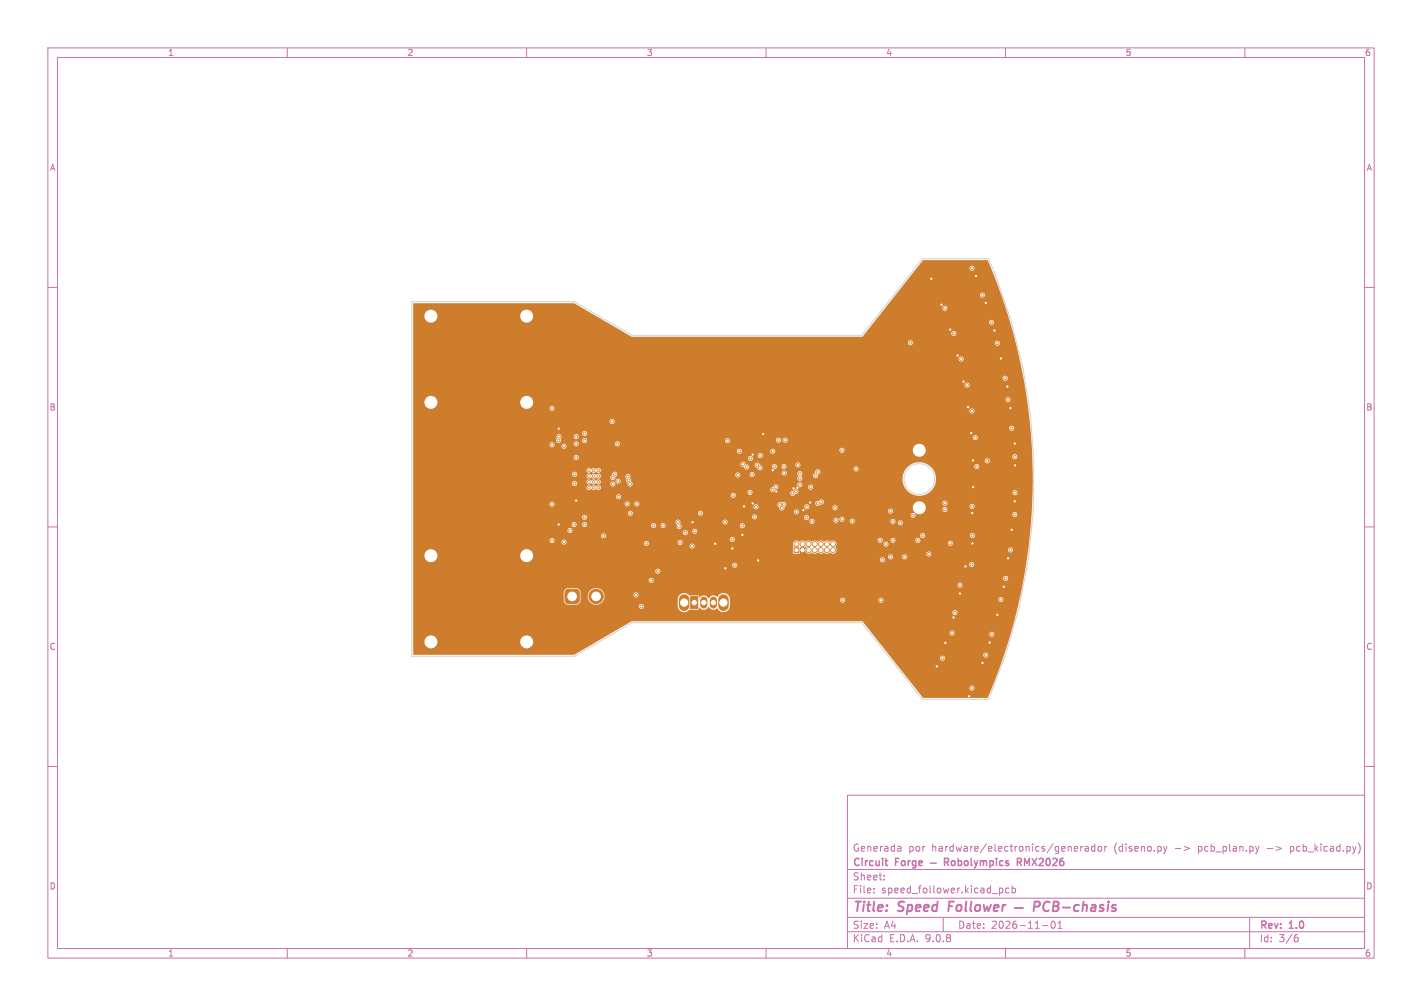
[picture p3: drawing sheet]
<svg xmlns="http://www.w3.org/2000/svg" width="297mm" height="210mm" viewBox="0 0 297 210" stroke-linecap="round" stroke-linejoin="round" font-family="sans-serif">
<defs><g id="words">
<g font-size="2.8" fill="#c872ab">
<text x="178" y="190.9">Title:</text>
<text x="187.7" y="190.9">Speed</text>
<text x="198.9" y="190.9">Follower</text>
</g>
<g font-size="2.1" fill="#c872ab">
<text x="178" y="178">Generada</text>
<text x="189.7" y="178">por</text>
<text x="194.7" y="178">hardware/electronics/generador</text>
<text x="232.8" y="178">(diseno.py</text>
<text x="250.6" y="178">pcb_plan.py</text>
<text x="270.1" y="178">pcb_kicad.py)</text>
<text x="178" y="184">Sheet:</text>
<text x="178" y="181.2">Circuit</text>
<text x="187.1" y="181.2">Forge</text>
<text x="214.3" y="181.2">RMX2026</text>
<text x="178" y="186.7">File:</text>
<text x="184.1" y="186.7">speed_follower.kicad_pcb</text>
<text x="178" y="196.9">KiCad</text>
<text x="178" y="194.1">Size:</text>
<text x="184.7" y="194.1">A4</text>
<text x="185.7" y="196.9">E.D.A.</text>
<text x="193.3" y="196.9">9.0.8</text>
<text x="200" y="194.1">Date:</text>
<text x="207" y="194.1">2026-11-01</text>
<text x="263" y="194.3">Rev:</text>
<text x="263" y="196.9">Id:</text>
<text x="267.1" y="196.9">3/6</text>
<text x="269.4" y="194.3">1.0</text>
</g>
<g font-size="1.8" fill="#c872ab">
<text x="35" y="11.9">1</text>
<text x="85" y="11.9">2</text>
<text x="135" y="11.9">3</text>
<text x="185" y="11.9">4</text>
<text x="235" y="11.9">5</text>
<text x="285" y="11.9">6</text>
<text x="10.3" y="35.9">A</text>
<text x="285.4" y="35.9">A</text>
<text x="10.3" y="85.9">B</text>
<text x="285.3" y="85.9">B</text>
<text x="10.3" y="135.9">C</text>
<text x="285.3" y="135.9">C</text>
<text x="10.3" y="185.9">D</text>
<text x="285.3" y="185.9">D</text>
<text x="35" y="199.9">1</text>
<text x="85" y="199.9">2</text>
<text x="135" y="199.9">3</text>
<text x="185" y="199.9">4</text>
<text x="235" y="199.9">5</text>
<text x="285" y="199.9">6</text>
</g>
</g></defs>
<g fill="none" stroke="#c872ab" stroke-width=".21">
<path d="M10 10h277v190h-277zM12 12h273v186h-273zM60 10v2M110 10v2M160 10v2M210 10v2M260 10v2M10 60h2M285 60h2M10 110h2M285 110h2M10 160h2"/>
<path d="M177 166h108v32h-108zM188 176.7l.2 .2v.8M188.2 177.6l-.5 .1M188.2 177.1h-.5M224.6 176.7l.4 .1 .1 .3-.7 .1M225 177.6l-.4 .1M225.7 176.7v1M226.2 176.7l-.5 .3M226.7 176.8h.5l.1 .9M227.3 177.1h-.5l-.2 .2 .2 .4 .5-.1M228.7 176.8l-.5-.1-.2 .3 .1 .6h.6M228.7 176.2v1.5"/>
<path d="M229.4 176.8l.2-.1 .4 .1 .1 .6-.1 .2-.4 .1-.2-.1zM230.7 176.7v1M231.2 176.7l-.5 .3M243 176.7l.4 1M243.4 177.7l-.4 .5M243.7 176.7l-.3 1M245.5 177.1h1.1M247.3 176.7l1.2 .4-1.2 .5M262.2 176.7l.4 1M262.6 177.7l-.1 .4M263 176.7l-.4 1M264.7 177.1h1.1"/>
<path d="M266.5 176.7l1.2 .4-1.2 .5M283.7 176a1.72 1.72 0 0 1 0 2.3M285 160h2M60 198v2M110 198v2M160 198v2M177 194.5h108M177 191.5h108M177 187.5h108M177 181.5h108M182.5 186.3v.1M182.5 185.5v.1"/>
<path d="M184.7 183.6v.1M184.7 182.8v.1M197 191.5v3M208.7 185.5l.5-.1 .3 .3-.2 .6h-.6M210 198v2M210.7 185.5l-.4-.1-.3 .3 .2 .6h.5M211.4 185.5l.4-.1 .3 .3-.1 .6h-.6M211.4 184.9v1.5M217.7 193.2h1.2M219.7 192.4l.2-.1a.8 .8 0 0 1 .5 .7 .8 .8 0 0 1-.5 .8 1 1 0 0 1-.2-1.4zM221 193.8h.8M221 192.7l.4-.4v1.5"/>
<path d="M260 198v2M261 191.5v6.5M270.6 195.7h.4l.2 .3-.1 .5-.5 .1M271 195.1l-.4 .1"/>
</g>
<g fill="none" stroke="#c872ab" stroke-width=".4">
<path d="M198.3 188.2l-.2 2M212 189.5h1.7M216 189.3h.8l.3-.2a.51 .51 0 0 0-.2-.9h-.8l-.2 2M219.2 188.4a.88 .88 0 0 0-1 0 .88 .88 0 0 0-.3 1 .69 .69 0 0 0 .3 .7 .69 .69 0 0 0 .8-.1M220 189.2h.7M220.1 188.2h.7l.3 .2v.4l-.4 .4 .2 .1a.58 .58 0 0 1-.3 .9h-.7zM222 189.4h1.5M225.4 189a.66 .66 0 0 0-1 .3l-.1 .5 .2 .3h.7M226.2 189.1l.3-.2 .5 .1-.1 1.2M226.3 188.2l-.2 2M228 189h.8l-.1 1.2M228.8 189.4h-.6a.4 .4 0 0 0-.4 .4 .4 .4 0 0 0 .3 .4l.6-.1"/>
<path d="M230.5 189a.49 .49 0 0 0-.8 .3l.1 .1 .6 .2 .1 .2-.3 .4-.6-.1M231.5 188.9l-.2 1.3M231.6 188.2l-.1 .2M233.1 189a.49 .49 0 0 0-.8 .3l.2 .2 .5 .1 .1 .2-.4 .4-.5-.1"/>
</g>
<g fill="none" stroke="#c872ab" stroke-width=".3">
<path d="M184.8 179.7h.6M197.3 180l.7-.1 .1-.2v-.4l-.8-.1v1.5M197.6 180l.5 .7M198.8 179.8l.2-.1 .4 .1 .1 .6-.2 .2-.3 .1-.2-.2zM200.1 179.8l.5-.1 .2 .3-.1 .6h-.6M200.1 179.2v1.5M201.5 179.8l.2-.1 .4 .1 .1 .6-.1 .2-.4 .1-.2-.2zM202.8 179.2v1.3l.3 .2M203.5 179.7l.3 1M204.2 179.7l-.4 1M204.8 179.8l.4-.1 .2 .2M204.8 179.7v1"/>
<path d="M205.4 179.9l.2-.2 .4 .1 .1 .9M205.4 179.9v.8M206.8 179.8l.4-.1 .3 .3-.2 .6h-.5M206.8 179.7v1.5M208.1 179.2v.1M208.1 179.7v1M209.5 179.8l-.4-.1-.3 .3 .1 .6h.6M210.6 179.8l-.3-.1-.2 .2v.2l.5 .2v.3h-.5M212.5 180l.7-.1 .1-.2v-.4l-.8-.1v1.5M212.8 180l.5 .7M185.3 180.7h.1M194.3 180.2h1.3"/>
<path d="M203.8 180.7l-.3 .5"/>
</g>
<path d="M142.9 125.2v1.3M151.1 125.2v1.3" fill="none" stroke="#ce7d2c" stroke-width="2.2"/>
<g fill="#ce7d2c" stroke="#ce7d2c" stroke-width=".21">
<path d="M144.3 124.6h1.4v2.5h-1.4z"/>
<path d="M118.2 123.3l.5-.3h1.5l.5 .2 .3 .6v1.5l-.2 .4-.6 .3h-1.5l-.4-.2-.3-.5v-1.5z"/>
<path d="M165.9 114.4h1v1h-1z"/>
<circle cx="124.5" cy="124.5" r="1.5"/>
<circle cx="123" cy="98.2" r=".25"/>
<circle cx="123" cy="99.4" r=".25"/>
<circle cx="123" cy="100.6" r=".25"/>
<circle cx="123" cy="101.8" r=".25"/>
<circle cx="124" cy="98.2" r=".25"/>
<circle cx="124" cy="99.4" r=".25"/>
<circle cx="124" cy="100.6" r=".25"/>
<circle cx="124" cy="101.8" r=".25"/>
<circle cx="125" cy="98.2" r=".25"/>
<circle cx="125" cy="99.4" r=".25"/>
<circle cx="125" cy="100.6" r=".25"/>
<circle cx="125" cy="101.8" r=".25"/>
<circle cx="166.4" cy="113.6" r=".5"/>
<circle cx="167.6" cy="114.9" r=".5"/>
<circle cx="167.6" cy="113.6" r=".5"/>
<circle cx="168.9" cy="114.9" r=".5"/>
<circle cx="168.9" cy="113.6" r=".5"/>
<circle cx="170.2" cy="114.9" r=".5"/>
<circle cx="170.2" cy="113.6" r=".5"/>
<circle cx="171.4" cy="114.9" r=".5"/>
<circle cx="171.4" cy="113.6" r=".5"/>
<circle cx="172.7" cy="114.9" r=".5"/>
<circle cx="172.7" cy="113.6" r=".5"/>
<circle cx="174" cy="114.9" r=".5"/>
<circle cx="174" cy="113.6" r=".5"/>
<circle cx="203" cy="143.7" r=".27"/>
<circle cx="120" cy="101" r=".28"/>
<circle cx="207.1" cy="67.3" r=".27"/>
<circle cx="151.5" cy="109" r=".28"/>
<circle cx="205.9" cy="136.8" r=".28"/>
<circle cx="157.9" cy="105.8" r=".27"/>
<circle cx="208.3" cy="71.6" r=".27"/>
<circle cx="168.5" cy="105.8" r=".27"/>
<circle cx="128" cy="99.7" r=".27"/>
<circle cx="155.2" cy="96.9" r=".28"/>
<circle cx="135" cy="113.5" r=".27"/>
<circle cx="115.3" cy="112.9" r=".27"/>
<circle cx="161.7" cy="97.4" r=".27"/>
<circle cx="117.8" cy="113.2" r=".27"/>
<circle cx="115.3" cy="85.3" r=".28"/>
<circle cx="170.8" cy="105.1" r=".27"/>
<circle cx="131.3" cy="100.3" r=".28"/>
<circle cx="127.8" cy="88" r=".27"/>
<circle cx="152" cy="92" r=".27"/>
<circle cx="185.1" cy="113.6" r=".27"/>
<circle cx="136.5" cy="109.7" r=".27"/>
<circle cx="209.9" cy="78.9" r=".27"/>
<circle cx="210.5" cy="83.5" r=".27"/>
<circle cx="178" cy="108.8" r=".27"/>
<circle cx="209" cy="125.2" r=".27"/>
<circle cx="153" cy="112.6" r=".27"/>
<circle cx="117.8" cy="93.2" r=".27"/>
<circle cx="184" cy="125.3" r=".27"/>
<circle cx="141.9" cy="109.9" r=".28"/>
<circle cx="122.1" cy="92" r=".27"/>
<circle cx="129.2" cy="103.7" r=".27"/>
<circle cx="153.4" cy="118" r=".28"/>
<circle cx="186" cy="106.7" r=".27"/>
<circle cx="157.6" cy="107.9" r=".28"/>
<circle cx="174.6" cy="108.6" r=".28"/>
<circle cx="120.3" cy="95.5" r=".27"/>
<circle cx="210.1" cy="120.7" r=".27"/>
<circle cx="203" cy="56" r=".27"/>
<circle cx="212" cy="102.9" r=".27"/>
<circle cx="158.8" cy="95.1" r=".27"/>
<circle cx="161.4" cy="102.2" r=".28"/>
<circle cx="211.1" cy="114.8" r=".27"/>
<circle cx="131.1" cy="99.5" r=".27"/>
<circle cx="207.2" cy="132.4" r=".28"/>
<circle cx="211.3" cy="89.4" r=".27"/>
<circle cx="163.7" cy="97.4" r=".27"/>
<circle cx="141.6" cy="109" r=".27"/>
<circle cx="131" cy="105.2" r=".27"/>
<circle cx="156" cy="97.5" r=".27"/>
<circle cx="115.3" cy="92.9" r=".27"/>
<circle cx="122.1" cy="108" r=".28"/>
<circle cx="186.5" cy="108.9" r=".27"/>
<circle cx="162.6" cy="91.9" r=".27"/>
<circle cx="155" cy="109.7" r=".27"/>
<circle cx="175.8" cy="94" r=".27"/>
<circle cx="146.3" cy="107.2" r=".27"/>
<circle cx="205.2" cy="61.6" r=".27"/>
<circle cx="122.1" cy="109.5" r=".27"/>
<circle cx="166.3" cy="102.6" r=".28"/>
<circle cx="122.1" cy="90.5" r=".27"/>
<circle cx="133" cy="105.2" r=".27"/>
<circle cx="138.5" cy="109.7" r=".27"/>
<circle cx="115.3" cy="105.2" r=".28"/>
<circle cx="168.4" cy="108" r=".27"/>
<circle cx="211.9" cy="107.4" r=".27"/>
<circle cx="211.9" cy="95.3" r=".27"/>
<circle cx="176" cy="125.3" r=".27"/>
<circle cx="164" cy="91.9" r=".27"/>
<circle cx="174.4" cy="106" r=".28"/>
<circle cx="120" cy="99" r=".27"/>
<circle cx="132.8" cy="124.2" r=".27"/>
<circle cx="134" cy="126.6" r=".27"/>
<circle cx="136" cy="121.2" r=".27"/>
<circle cx="137.4" cy="119.3" r=".27"/>
<circle cx="131.6" cy="101" r=".27"/>
<circle cx="129.1" cy="100.5" r=".27"/>
<circle cx="131.6" cy="107.2" r=".27"/>
<circle cx="153.1" cy="103.4" r=".27"/>
<circle cx="154.1" cy="99.2" r=".27"/>
<circle cx="157.1" cy="99" r=".27"/>
<circle cx="142" cy="113.2" r=".28"/>
<circle cx="143.1" cy="111.2" r=".27"/>
<circle cx="145.1" cy="110.9" r=".28"/>
<circle cx="144.6" cy="114" r=".27"/>
<circle cx="167.8" cy="106.5" r=".27"/>
<circle cx="169.2" cy="104.9" r=".28"/>
<circle cx="211.1" cy="85.2" r=".28"/>
<circle cx="201.2" cy="79.6" r=".27"/>
<circle cx="210.4" cy="80.7" r=".27"/>
<circle cx="151.5" cy="118.7" r=".28"/>
<circle cx="209.6" cy="122.5" r=".27"/>
<circle cx="207.7" cy="69" r=".27"/>
<circle cx="200" cy="74.2" r=".28"/>
<circle cx="149.3" cy="113.5" r=".28"/>
<circle cx="201.6" cy="118.3" r=".27"/>
<circle cx="194.5" cy="58.2" r=".28"/>
<circle cx="197.5" cy="134.2" r=".27"/>
<circle cx="211.3" cy="110.6" r=".28"/>
<circle cx="211.9" cy="92.6" r=".28"/>
<circle cx="203.2" cy="101.7" r=".27"/>
<circle cx="211.9" cy="104.7" r=".28"/>
<circle cx="158.4" cy="117" r=".27"/>
<circle cx="212" cy="97.2" r=".27"/>
<circle cx="195.6" cy="139.1" r=".27"/>
<circle cx="165.7" cy="102" r=".28"/>
<circle cx="205.9" cy="63.2" r=".27"/>
<circle cx="153" cy="114.5" r=".27"/>
<circle cx="198.5" cy="68.8" r=".27"/>
<circle cx="203.8" cy="57.6" r=".27"/>
<circle cx="210.5" cy="116.6" r=".27"/>
<circle cx="202.2" cy="85" r=".27"/>
<circle cx="208.3" cy="128.4" r=".28"/>
<circle cx="166.5" cy="101.9" r=".27"/>
<circle cx="157.2" cy="105.1" r=".27"/>
<circle cx="203.2" cy="96.1" r=".27"/>
<circle cx="116.7" cy="109.5" r=".27"/>
<circle cx="120.3" cy="104.5" r=".27"/>
<circle cx="205.2" cy="138.4" r=".28"/>
<circle cx="157.2" cy="94.9" r=".28"/>
<circle cx="203.1" cy="107.1" r=".27"/>
<circle cx="161.4" cy="98.2" r=".27"/>
<circle cx="206.7" cy="134.1" r=".27"/>
<circle cx="162.1" cy="102.6" r=".28"/>
<circle cx="155" cy="111.7" r=".28"/>
<circle cx="159.4" cy="90.6" r=".28"/>
<circle cx="203.1" cy="113.5" r=".27"/>
<circle cx="196.6" cy="63.6" r=".27"/>
<circle cx="200.5" cy="123.9" r=".27"/>
<circle cx="202.8" cy="90.4" r=".27"/>
<circle cx="209.1" cy="74.8" r=".27"/>
<circle cx="116.7" cy="89.5" r=".27"/>
<circle cx="202.4" cy="145.3" r=".27"/>
<circle cx="144.7" cy="109" r=".27"/>
<circle cx="199.1" cy="128.9" r=".28"/>
<circle cx="155.4" cy="105.7" r=".27"/>
<circle cx="175.8" cy="108.4" r=".27"/>
<circle cx="189" cy="116.2" r=".28"/>
<circle cx="188.1" cy="109.2" r=".27"/>
<circle cx="191.7" cy="112.8" r=".27"/>
<circle cx="184.3" cy="116.9" r=".27"/>
<circle cx="169.3" cy="101.7" r=".27"/>
<circle cx="167" cy="101.2" r=".28"/>
<circle cx="156.7" cy="102.8" r=".27"/>
<circle cx="196.8" cy="137.4" r=".28"/>
<circle cx="198.8" cy="132.1" r=".27"/>
<circle cx="169.6" cy="108.9" r=".27"/>
<circle cx="167" cy="99.9" r=".28"/>
<circle cx="171.5" cy="104.8" r=".27"/>
<circle cx="199.5" cy="127.9" r=".27"/>
<circle cx="183.8" cy="112.8" r=".27"/>
<circle cx="170.4" cy="99.3" r=".28"/>
<circle cx="194" cy="115.7" r=".28"/>
<circle cx="167" cy="98.9" r=".28"/>
<circle cx="200.5" cy="122.2" r=".27"/>
<circle cx="202.9" cy="117.9" r=".27"/>
<circle cx="198.5" cy="113.4" r=".27"/>
<circle cx="170.8" cy="98.5" r=".27"/>
<circle cx="203.1" cy="111.8" r=".27"/>
<circle cx="192.7" cy="111.8" r=".27"/>
<circle cx="178.8" cy="97.9" r=".28"/>
<circle cx="203.1" cy="105.7" r=".27"/>
<circle cx="204" cy="97.4" r=".27"/>
<circle cx="197.4" cy="106.3" r=".27"/>
<circle cx="206.2" cy="96.2" r=".28"/>
<circle cx="186.5" cy="112.8" r=".27"/>
<circle cx="197.4" cy="105" r=".27"/>
<circle cx="166.7" cy="97" r=".27"/>
<circle cx="203.7" cy="91.3" r=".27"/>
<circle cx="203" cy="85.8" r=".27"/>
<circle cx="202" cy="80.4" r=".27"/>
<circle cx="200.8" cy="74.9" r=".27"/>
<circle cx="154.4" cy="94.2" r=".28"/>
<circle cx="161.4" cy="94.2" r=".28"/>
<circle cx="199.2" cy="69.6" r=".27"/>
<circle cx="197.4" cy="64.4" r=".27"/>
<circle cx="158.7" cy="97.6" r=".27"/>
<circle cx="190.1" cy="71.6" r=".28"/>
<circle cx="158.1" cy="97.1" r=".27"/>
<circle cx="156.7" cy="95.7" r=".27"/>
<circle cx="163.8" cy="98.8" r=".27"/>
<circle cx="163.3" cy="106" r=".27"/>
<circle cx="128.9" cy="92.6" r=".28"/>
<circle cx="120.3" cy="92.6" r=".27"/>
<circle cx="116.6" cy="92" r=".28"/>
<circle cx="162" cy="101.7" r=".28"/>
<circle cx="116.7" cy="91.2" r=".27"/>
<circle cx="120.3" cy="91.2" r=".27"/>
<circle cx="126" cy="111.9" r=".27"/>
<circle cx="162.9" cy="105.3" r=".27"/>
<circle cx="119.9" cy="109.5" r=".27"/>
<circle cx="163.7" cy="105.3" r=".27"/>
<circle cx="119" cy="110.7" r=".27"/>
<circle cx="166.4" cy="106.9" r=".27"/>
<circle cx="186" cy="116.2" r=".28"/>
<circle cx="165.5" cy="103" r=".27"/>
<circle cx="128" cy="101" r=".27"/>
<circle cx="128.4" cy="99" r=".27"/>
<circle cx="190.7" cy="107.6" r=".27"/>
</g>
<path d="M147 125.3v1M149 125.3v1" fill="none" stroke="#ce7d2c" stroke-width="1.5"/>
<path d="M86.3 63.3h33.6l12.1 7h48l.8-.8h17.9v.2a.53 .53 0 0 0 .8 .3 .53 .53 0 0 0 0-.8 .53 .53 0 0 0-.8 .3h-17.9l1.8-2.3h24v.2a.53 .53 0 0 0 .8 .3 .53 .53 0 0 0 0-.8 .53 .53 0 0 0-.8 .3h-24l2.3-2.9h11.9v.1a.53 .53 0 0 0 .8 .4 .53 .53 0 0 0 0-.9 .53 .53 0 0 0-.8 .4h-11.9l2.2-2.8h17.6v.2a.53 .53 0 0 0 .8 .3 .53 .53 0 0 0 0-.8 .53 .53 0 0 0-.8 .3h-17.6l4.4-5.6h11v.2a.53 .53 0 0 0 .8 .3 .53 .53 0 0 0 0-.8 .53 .53 0 0 0-.8 .3h-11l1.3-1.6h13.5a115.2 115.2 0 0 1-.1 91.4h-13.4l-1.7-2.1h11.4a.53 .53 0 0 0 .7 .6 .53 .53 0 0 0 .2-.9 .53 .53 0 0 0-.9 .1v.2h-11.4l-4.9-6.3h10.1a.53 .53 0 0 0 .7 .6 .53 .53 0 0 0 .2-.9 .53 .53 0 0 0-.8 .2l-.1 .1h-10.1l-.5-.6h19.7a.53 .53 0 0 0 .7 .6 .53 .53 0 0 0 .2-.9 .53 .53 0 0 0-.9 .1v.2h-19.7l-3.7-4.6h16.3a.53 .53 0 0 0 .4 .6 .53 .53 0 0 0 .6-.4h7.3v.2a.53 .53 0 0 0 .8 .3 .53 .53 0 0 0 0-.8 .53 .53 0 0 0-.8 .3h-7.3l.1-.1a.53 .53 0 0 0-.5-.6 .53 .53 0 0 0-.6 .5h-16.3l-1.8-2.3-.2-.1h-48l-12.1 7h-33.6v-2.8h2.3a1.35 1.35 0 0 0 1.4 1.5 1.35 1.35 0 0 0 1.4-1.5h17.2v.2a1.35 1.35 0 0 0 2.1 1.1 1.35 1.35 0 0 0 0-2.4 1.35 1.35 0 0 0-2.1 1.1h-17.2l-.1-.2a1.35 1.35 0 0 0-1.4-1.1 1.35 1.35 0 0 0-1.3 1.3h-2.3v-6.1h112.6v.2a.53 .53 0 0 0 .8 .3 .53 .53 0 0 0 0-.8 .53 .53 0 0 0-.8 .3h-112.6v-1.3h47.1v.2a.53 .53 0 0 0 .8 .3 .53 .53 0 0 0 0-.8 .53 .53 0 0 0-.8 .3h-47.1v-2.8h31.4l.1 1.7 .2 .6 .6 .2 1.7 .1a.99 .99 0 0 0 1-1v-.9h1.4a1.75 1.75 0 0 0 1.5 1.8 1.75 1.75 0 0 0 2-1.2h15.3v1.6a1.43 1.43 0 0 0 1.1 1.2 1.43 1.43 0 0 0 1.5-.5h1.7l.3-.5a1.08 1.08 0 0 0 1.9-.1h.1a1.08 1.08 0 0 0 1.7 .3 1.37 1.37 0 0 0 1.5 .8 1.37 1.37 0 0 0 1.2-1.2v-1.4h23a.53 .53 0 0 0 .5 .6 .53 .53 0 0 0 .5-.6h7v.2a.53 .53 0 0 0 .6 .4 .53 .53 0 0 0 .4-.7h24v.1a.53 .53 0 0 0 .8 .4 .53 .53 0 0 0 0-.9 .53 .53 0 0 0-.8 .4l-24.1-.1a.53 .53 0 0 0-.5-.2 .53 .53 0 0 0-.4 .4h-7v-.1a.53 .53 0 0 0-.6-.3 .53 .53 0 0 0-.4 .4h-23v-.2a1.4 1.4 0 0 0-1.2-1.2 1.4 1.4 0 0 0-1.5 .8 1.1 1.1 0 0 0-1.8 .3 1.11 1.11 0 0 0-1.9-.1l-.3-.5-1.8 .1a1.38 1.38 0 0 0-1.4-.6 1.38 1.38 0 0 0-1.1 1.2h-15.3v-.9h6.1v.2a.53 .53 0 0 0 .8 .3 .53 .53 0 0 0 0-.8 .53 .53 0 0 0-.8 .3h-6.1v-.2a1.75 1.75 0 0 0-1.9-1.1 1.75 1.75 0 0 0-1.6 1.6h-1.4v-.7a.99 .99 0 0 0-1-1l-1.7 .1a1 1 0 0 0-.9 .9h-31.4v-1.6h113.7v.1a.53 .53 0 0 0 .8 .4 .53 .53 0 0 0 0-.9 .53 .53 0 0 0-.8 .4h-113.7v-1h49.2v.1a.53 .53 0 0 0 .8 .4 .53 .53 0 0 0-.1-.9h73.3v.1a.53 .53 0 0 0 .8 .4 .53 .53 0 0 0 0-.9 .53 .53 0 0 0-.8 .4l-73.6-.1-.2 .1-.2 .4h-49.2v-1.9h50.6a.53 .53 0 0 0 .7 .6 .53 .53 0 0 0 .2-.9 .53 .53 0 0 0-.9 .1v.2h-50.6v-1.3h66.6a.53 .53 0 0 0 .6 .6 .53 .53 0 0 0 .4-.7h48.5v.1a.53 .53 0 0 0 .8 .4 .53 .53 0 0 0 0-.9 .53 .53 0 0 0-.8 .4l-48.5-.1a.53 .53 0 0 0-.6-.2 .53 .53 0 0 0-.4 .4h-66.6v-2h2.3v.2a1.35 1.35 0 0 0 1.5 1.3 1.35 1.35 0 0 0 1.3-1.5h17.2v.2a1.35 1.35 0 0 0 1 1.2 1.35 1.35 0 0 0 1.5-.5h72.7v.1a.53 .53 0 0 0 .8 .4 .53 .53 0 0 0 0-.9 .53 .53 0 0 0-.8 .4h-72.7l.2-.6h74.2a.53 .53 0 0 0 .5 .6 .53 .53 0 0 0 .5-.6h1.9v.1a.53 .53 0 0 0 .8 .4 .53 .53 0 0 0 0-.9 .53 .53 0 0 0-.8 .4h-1.9v-.2a.53 .53 0 0 0-.6-.3 .53 .53 0 0 0-.4 .5h-74.2a1.35 1.35 0 0 0-1.2-1.5 1.35 1.35 0 0 0-1.5 1.2h-17.2l-.1-.2a1.35 1.35 0 0 0-1.4-1.1 1.35 1.35 0 0 0-1.3 1.3h-2.3v-3.1h28.5v.1a.53 .53 0 0 0 .4 .5 .53 .53 0 0 0 .6-.3h1.5v.1a.53 .53 0 0 0 .4 .5 .53 .53 0 0 0 .6-.3h16.2v.1a.53 .53 0 0 0 .7 .4h8.8v.2a.53 .53 0 0 0 .9 .3 .53 .53 0 0 0-.1-.9h20.8l.2 .6-.2 .2v1.1l.2 .2 1.2-.1 .1-1.2a1.12 1.12 0 0 0 1.2-.2l.1 .1a.82 .82 0 0 0 0 1.2 .82 .82 0 0 0 1.2 0 .97 .97 0 0 0 1.3 0 .97 .97 0 0 0 1.2 0 .97 .97 0 0 0 1.3 0l.5 .2h19.6v.1a.53 .53 0 0 0 .8 .4 .53 .53 0 0 0 0-.9 .53 .53 0 0 0-.8 .4h-19.3a.74 .74 0 0 0 .5-.9h35.8v.2a.53 .53 0 0 0 .8 .3 .53 .53 0 0 0 0-.8 .53 .53 0 0 0-.8 .3h-35.8l-.1-.2a.39 .39 0 0 1-.1-.4 .39 .39 0 0 1 .2-.3v-.3h9.8v.2a.53 .53 0 0 0 .7 .4 .53 .53 0 0 0 .3-.8h12.5v.2a.53 .53 0 0 0 .8 .3 .53 .53 0 0 0 0-.8 .53 .53 0 0 0-.8 .3h-12.5a.53 .53 0 0 0-.6-.2 .53 .53 0 0 0-.4 .4h-9.8a.86 .86 0 0 0-1.4-.4 .97 .97 0 0 0-1.3 0 .97 .97 0 0 0-1.3 0 .97 .97 0 0 0-1.2 0 .97 .97 0 0 0-1.3 0 .97 .97 0 0 0-1.3 0 .75 .75 0 0 0-.8-.2 .75 .75 0 0 0-.5 .6h-21.1l-.3 .1-.2 .3h-8.8l.3-.2v-.5h6v.1a.53 .53 0 0 0 .8 .4 .53 .53 0 0 0 0-.9 .53 .53 0 0 0-.8 .4l-6.1-.1a.53 .53 0 0 0-.5-.2 .53 .53 0 0 0-.4 .5h-16.2a.53 .53 0 0 0-.4-.8 .53 .53 0 0 0-.6 .5h-1.5l-.1-.6h36.7v.2a.53 .53 0 0 0 .5 .4 .53 .53 0 0 0 .6-.4h29.8v.2a.53 .53 0 0 0 .6 .4 .53 .53 0 0 0 .5-.6h1.6v.2a.53 .53 0 0 0 .6 .4 .53 .53 0 0 0 .4-.6h4.2v.2a.53 .53 0 0 0 .8 .3 .53 .53 0 0 0 0-.8 .53 .53 0 0 0-.8 .3h-4.2v-.1a.53 .53 0 0 0-.6-.3 .53 .53 0 0 0-.4 .4h-1.6l-.1-.1a.53 .53 0 0 0-.5-.3 .53 .53 0 0 0-.5 .4h-29.8a.53 .53 0 0 0-.5-.6 .53 .53 0 0 0-.6 .4h-36.7a.53 .53 0 0 0-.5-.2 .53 .53 0 0 0-.4 .5h-28.5v-1h39.2v.1a.53 .53 0 0 0 .6 .5 .53 .53 0 0 0 .5-.7h65.6v.2a.53 .53 0 0 0 .6 .4 .53 .53 0 0 0 .4-.6h9.4v.2a.53 .53 0 0 0 .8 .3 .53 .53 0 0 0 0-.8 .53 .53 0 0 0-.8 .3h-9.4v-.1a.53 .53 0 0 0-.6-.3 .53 .53 0 0 0-.4 .4l-65.7-.1a.53 .53 0 0 0-.5-.3 .53 .53 0 0 0-.5 .5h-39.2v-1.1h32.2v.1a.53 .53 0 0 0 .4 .4 .53 .53 0 0 0 .5-.1h23.2v.2a.53 .53 0 0 0 .8 .4 .53 .53 0 0 0 .1-.9h1.1v.2a.53 .53 0 0 0 .8 .3 .53 .53 0 0 0 0-.8 .53 .53 0 0 0-.8 .3h-1.1a.53 .53 0 0 0-.9 .3h-23.1a.53 .53 0 0 0-.2-.8 .53 .53 0 0 0-.8 .4h-32.2v-1.3h33.1v.2a.53 .53 0 0 0 .6 .4 .53 .53 0 0 0 .4-.6h1.2v.2a.53 .53 0 0 0 .5 .4 .53 .53 0 0 0 .5-.4h13.4v.2a.53 .53 0 0 0 .6 .4 .53 .53 0 0 0 .4-.6h1v.2a.53 .53 0 0 0 .8 .3 .53 .53 0 0 0 0-.8 .53 .53 0 0 0-.8 .3h-1v-.1a.53 .53 0 0 0-.6-.3 .53 .53 0 0 0-.4 .4h-13.4a.53 .53 0 0 0-.4-.6 .53 .53 0 0 0-.6 .4h-1.2v-.1a.53 .53 0 0 0-.6-.3 .53 .53 0 0 0-.4 .4h-33.1v-.5h54.8l.1 .4a.38 .38 0 0 1 .1 .7 .53 .53 0 0 0 .7 .4 .53 .53 0 0 0 .3-.7h12.2v.1a.53 .53 0 0 0 .8 .4 .53 .53 0 0 0 0-.9 .53 .53 0 0 0-.8 .4l-12.2-.1a.38 .38 0 0 1-.2-.7h8.8v.2a.53 .53 0 0 0 .7 .4 .53 .53 0 0 0 .3-.7h17.2v.1a.53 .53 0 0 0 .7 .4 .53 .53 0 0 0 .2-.8h4.1v.2a.53 .53 0 0 0 .7 .4 .53 .53 0 0 0 .3-.8h.2v.2a.53 .53 0 0 0 .4 .4 .53 .53 0 0 0 .6-.2h1.2v.2a.53 .53 0 0 0 .5 .4 .53 .53 0 0 0 .5-.5h7.5v.1a.53 .53 0 0 0 .4 .5 .53 .53 0 0 0 .6-.3h.5v.1a.53 .53 0 0 0 .8 .4 .53 .53 0 0 0 0-.9 .53 .53 0 0 0-.8 .4h-.5a.53 .53 0 0 0-.4-.8 .53 .53 0 0 0-.6 .5l-7.5-.1a.53 .53 0 0 0-.5-.4 .53 .53 0 0 0-.5 .4h-1.2a.53 .53 0 0 0-.2-.8 .53 .53 0 0 0-.8 .4h-.3a.53 .53 0 0 0-.5-.2 .53 .53 0 0 0-.4 .4h-4.1a.53 .53 0 0 0-.5-.2 .53 .53 0 0 0-.4 .5l-17.2-.1a.53 .53 0 0 0-.6-.2 .53 .53 0 0 0-.4 .4h-8.8v-.1a.53 .53 0 0 0-.6-.3 .53 .53 0 0 0-.4 .4h-54.8v-1h35.3v.2a.53 .53 0 0 0 .6 .4 .53 .53 0 0 0 .4-.7h34.5v.2a.53 .53 0 0 0 .5 .4 .53 .53 0 0 0 .5-.4h9.8v.1a.53 .53 0 0 0 .6 .5 .53 .53 0 0 0 .5-.5 .53 .53 0 0 0-.5-.6h21.7v.2a.55 .55 0 0 0 .8 .3 .55 .55 0 0 0 .1-.9l.8 .3 19.5-.1a.53 .53 0 0 0 .7 .6 .53 .53 0 0 0 .2-.9 .53 .53 0 0 0-.8 .2l-.1 .1h-19.2l.7-.3 .4-.7h3.5v.1a.53 .53 0 0 0 .8 .4 .53 .53 0 0 0 0-.9 .53 .53 0 0 0-.8 .4h-3.5v-.7h9.2a.53 .53 0 0 0 .7 .6 .53 .53 0 0 0 .2-.9 .53 .53 0 0 0-.8 .2l-.1 .1h-9.2l-.4-.6h3.9v.1a.53 .53 0 0 0 .8 .4 .53 .53 0 0 0 0-.9 .53 .53 0 0 0-.8 .4h-3.9a1.39 1.39 0 0 0-2 .2 1.39 1.39 0 0 0 .2 1.9l-.1 .1a.53 .53 0 0 0-.8 .3h-21.8l-.4 .2-.1 .3h-9.8a.53 .53 0 0 0-.4-.6 .53 .53 0 0 0-.6 .4h-34.5a.53 .53 0 0 0-.6-.3 .53 .53 0 0 0-.4 .4h-35.3v-.8h44.8v.1a.53 .53 0 0 0 .6 .5 .53 .53 0 0 0 .5-.6h13.6v.1a.53 .53 0 0 0 .7 .4 .53 .53 0 0 0 .2-.8h19.1v.1a.53 .53 0 0 0 .7 .5 .53 .53 0 0 0 .3-.8h18.7v.2a.53 .53 0 0 0 .8 .3 .53 .53 0 0 0 0-.8 .53 .53 0 0 0-.8 .3l-18.7-.1a.53 .53 0 0 0-.6-.2 .53 .53 0 0 0-.4 .5l-19.2-.1a.53 .53 0 0 0-.8 .4h-13.6l-.1-.2a.53 .53 0 0 0-.5-.3 .53 .53 0 0 0-.5 .5h-44.8v-1.9h28.5v.1a.53 .53 0 0 0 .7 .4h41.9v.2a.53 .53 0 0 0 .5 .4 .53 .53 0 0 0 .5-.5 .53 .53 0 0 0-.4-.5h4.4v.3l.3 .2a.61 .61 0 0 0 .6 .8 .61 .61 0 0 0 .6-.8l4.1-.1v.2a.53 .53 0 0 0 .5 .4 .53 .53 0 0 0 .5-.4h4.9v.2a.53 .53 0 0 0 .8 .3 .53 .53 0 0 0 0-.8 .53 .53 0 0 0-.8 .3h-4.9a.53 .53 0 0 0-.4-.6 .53 .53 0 0 0-.6 .4h-4l.2-.3v-.4h6.1v.2a.59 .59 0 0 0 .5 .4 .59 .59 0 0 0 .6-.3 .55 .55 0 0 0 .6-.4 .55 .55 0 0 0-.4-.7 .55 .55 0 0 0-.6 .4l-.5 .1-.2 .3h-6.1a.69 .69 0 0 0-1-.1 .53 .53 0 0 0-.8 .4h-4.6l-.2 .1-.2 .3h-41.9l.3-.2v-.4h14.7a.53 .53 0 0 0 .5 .6 .53 .53 0 0 0 .5-.6h1v.2a.53 .53 0 0 0 .8 .3 .53 .53 0 0 0 0-.8 .53 .53 0 0 0-.8 .3h-1v-.1a.53 .53 0 0 0-.6-.3 .53 .53 0 0 0-.4 .4l-14.7-.1a.53 .53 0 0 0-.6-.3 .53 .53 0 0 0-.4 .5h-28.5v-1.6h42.4v.2a.53 .53 0 0 0 .7 .4 .53 .53 0 0 0 .2-.9h23v.2a.53 .53 0 0 0 .8 .3 .53 .53 0 0 0 0-.8 .53 .53 0 0 0-.8 .3h-23.1a.53 .53 0 0 0-.8 .3h-42.4v-.9h69.8v.2a.53 .53 0 0 0 .5 .4 .53 .53 0 0 0 .6-.4h7.8v.2a.61 .61 0 0 0 .6 .4 .61 .61 0 0 0 .6-.4 .55 .55 0 0 0 .5-.5 .55 .55 0 0 0-.5-.6 .55 .55 0 0 0-.6 .5 .53 .53 0 0 0-.6 .4h-7.8a.53 .53 0 0 0-.5-.6 .53 .53 0 0 0-.6 .4h-69.8v-1h36.2v.2a.62 .62 0 0 0 1.1 .2 .65 .65 0 0 0 1 0 .5 .5 0 0 0 .7 .1h35.6v.1a.58 .58 0 0 0 .6 .5 .58 .58 0 0 0 .5-.6 .53 .53 0 0 0 .6-.5 .53 .53 0 0 0-.5-.6h4.4v.2a.53 .53 0 0 0 .9 .3h1.4v.2a.53 .53 0 0 0 .8 .3 .53 .53 0 0 0 0-.8 .53 .53 0 0 0-.8 .3h-1.4a.53 .53 0 0 0-.1-.9 .53 .53 0 0 0-.8 .4h-4.4a.71 .71 0 0 0-.6 .6l-.4 .1-.2 .4h-35.6a.53 .53 0 0 0 0-.8 .53 .53 0 0 0-.8 .2 .68 .68 0 0 0-1.1-.1l-.5-.2-.4 .4h-36.2v-.8h33.2v.1a.53 .53 0 0 0 .8 .4 .53 .53 0 0 0 0-.9h2.2v.2a.62 .62 0 0 0 1.1 .2 .65 .65 0 0 0 1 0 .5 .5 0 0 0 .7 .1h2.2v.1a.53 .53 0 0 0 .8 .4 .53 .53 0 0 0 0-.9 .53 .53 0 0 0-.8 .4h-2.2l.2-.3v-.3h3.1a.53 .53 0 0 0 .7 .6 .53 .53 0 0 0 .2-.9 .53 .53 0 0 0-.9 .1v.2h-3.1l-.6-.3-.4 .3a.74 .74 0 0 0-1.1-.1l-.5-.2-.4 .4h-2.2a.53 .53 0 0 0-.8 .4h-33.2v-2h33.2v.2a.53 .53 0 0 0 .4 .4 .53 .53 0 0 0 .5-.2h2.1v.2a.62 .62 0 0 0 1.1 .2 .65 .65 0 0 0 1 0 .5 .5 0 0 0 .8-.1h2.1v.2a.58 .58 0 0 0 .7 .4 .58 .58 0 0 0 .4-.7l2-.1 .2 .6a.65 .65 0 0 0 .3 .9 .54 .54 0 0 0 .4 .6 .54 .54 0 0 0 .7-.4 .54 .54 0 0 0-.4-.6v-.4l-.2-.3 .1-.4-.2-.3h22.1a.53 .53 0 0 0 .5 .6 .53 .53 0 0 0 .5-.7h2v.1a.53 .53 0 0 0 .7 .4 .53 .53 0 0 0 .2-.8h5.8v.1a.53 .53 0 0 0 .5 .5 .53 .53 0 0 0 .5-.5h2.2l.3 .5a.58 .58 0 0 0-.2 .7 .58 .58 0 0 0 .7 .3l.3-.5h20.9a3.5 3.5 0 0 0 1.9 3.3 3.5 3.5 0 0 0 3.7-.3h17.4v.1a.53 .53 0 0 0 .8 .4 .53 .53 0 0 0 0-.9 .53 .53 0 0 0-.8 .4h-17.4l.3-.2a3.5 3.5 0 0 0-.1-5.3h9.2v.2a.53 .53 0 0 0 .8 .3 .53 .53 0 0 0 0-.8 .53 .53 0 0 0-.8 .3h-9.2l-.2-.1a3.5 3.5 0 0 0-5.6 2.6h-20.9l-.3-.5 2.5-.1a.56 .56 0 0 0 .7 .6 .56 .56 0 0 0 .4-.8 .55 .55 0 0 0 .4-.7 .55 .55 0 0 0-.8-.3 .55 .55 0 0 0-.2 .8l-.5 .4h-2.3a.53 .53 0 0 0-.2-.8 .53 .53 0 0 0-.8 .4l-2.2-.1a.53 .53 0 0 0-.5-.5 .53 .53 0 0 0-.5 .5l-5.9-.1a.53 .53 0 0 0-.8 .4l-2-.1a.53 .53 0 0 0-.6-.3 .53 .53 0 0 0-.4 .5h-22.1a.53 .53 0 0 0-.9 .3h-1.9a.55 .55 0 0 0-.2-.9 .55 .55 0 0 0-.7 .7l-.3 .4h-2a.54 .54 0 0 0-.3-.7 .54 .54 0 0 0-.7 .3 .68 .68 0 0 0-1.1-.1l-.5-.2-.4 .4h-2.1a.53 .53 0 0 0-.2-.8 .53 .53 0 0 0-.7 .4h-33.2v-.8h36.2v.2a.62 .62 0 0 0 1.1 .2 .65 .65 0 0 0 1 0 .52 .52 0 0 0 .8 0 .52 .52 0 0 0-.2-.8 .52 .52 0 0 0-.7 .3 .68 .68 0 0 0-1.1-.1l-.5-.2-.4 .4h-36.2v-1.3h68.4v.2a.65 .65 0 0 0 .7 .5 .53 .53 0 0 0 .8 .5 .53 .53 0 0 0 0-1h1.4l.1 .4 .4 .2a.56 .56 0 0 0 .7 .5 .56 .56 0 0 0 .4-.8h2v.2a.53 .53 0 0 0 .6 .4 .53 .53 0 0 0 .5-.6h.9v.2a.53 .53 0 0 0 .9 .3h14.2v.2a.53 .53 0 0 0 .8 .3 .53 .53 0 0 0 0-.8 .53 .53 0 0 0-.8 .3h-14.2l.2-.3-.2-.5h2a.53 .53 0 0 0 .7 .6 .53 .53 0 0 0 .2-.9 .53 .53 0 0 0-.8 .1l-.1 .2h-2a.53 .53 0 0 0-.9 .3h-.9l-.1-.1a.53 .53 0 0 0-.5-.3 .53 .53 0 0 0-.5 .4h-2l-.4-.2a.59 .59 0 0 0-.6-.5 .59 .59 0 0 0-.6 .4h-1.4a.39 .39 0 0 1-.6-.4 .53 .53 0 0 0-.5-.2 .53 .53 0 0 0-.4 .4h-68.4v-1.4h33.5v.2a.53 .53 0 0 0 .5 .4 .53 .53 0 0 0 .6-.4h35.3v.2a.53 .53 0 0 0 .9 .3h48.6v.2a.53 .53 0 0 0 .8 .3 .53 .53 0 0 0 0-.8 .53 .53 0 0 0-.8 .3h-48.6a.53 .53 0 0 0-.1-.9 .53 .53 0 0 0-.8 .4h-35.3l-.1-.3-.2-.3h37.7a.53 .53 0 0 0 .7 .6 .53 .53 0 0 0 .2-.9 .53 .53 0 0 0-.9 .2v.1h-37.7a.53 .53 0 0 0-.8 .4h-33.5v-1.3h67.6v.2a.53 .53 0 0 0 .6 .4 .53 .53 0 0 0 .5-.6h5.9v.2a.53 .53 0 0 0 .7 .4 .53 .53 0 0 0 .3-.8h13.4v.2a.53 .53 0 0 0 .6 .4 .53 .53 0 0 0 .5-.6h14.2v.2a1.35 1.35 0 0 0 1.8 1.2h19v.1a.53 .53 0 0 0 .8 .4 .53 .53 0 0 0 0-.9 .53 .53 0 0 0-.8 .4h-18.9a1.35 1.35 0 0 0 .3-2.4 1.35 1.35 0 0 0-2.2 1l-14.3-.1a.53 .53 0 0 0-.5-.3 .53 .53 0 0 0-.5 .4h-13.5a.53 .53 0 0 0-.5-.2 .53 .53 0 0 0-.4 .4h-5.9l-.1-.1a.53 .53 0 0 0-.5-.3 .53 .53 0 0 0-.5 .4h-67.6v-1.3h28.5v.1a.53 .53 0 0 0 .4 .5 .53 .53 0 0 0 .6-.3h1.5v.1a.53 .53 0 0 0 .8 .4 .53 .53 0 0 0 0-.9 .53 .53 0 0 0-.8 .4h-1.5v-.5h4v.1a.53 .53 0 0 0 .6 .5 .53 .53 0 0 0 .5-.6h7.5v.1a.53 .53 0 0 0 .8 .4 .53 .53 0 0 0 0-.9 .53 .53 0 0 0-.8 .4h-7.5l-.1-.2a.53 .53 0 0 0-.5-.3 .53 .53 0 0 0-.5 .5l-4.1-.1a.53 .53 0 0 0-.5-.2 .53 .53 0 0 0-.4 .5h-28.5v-.9h29.8v.1a.53 .53 0 0 0 .6 .5 .53 .53 0 0 0 .5-.6h4.4v.2a.53 .53 0 0 0 .6 .4 .53 .53 0 0 0 .4-.6h28.8v.2a.53 .53 0 0 0 .7 .4 .53 .53 0 0 0 .3-.7h9.7v.2a.53 .53 0 0 0 .6 .4 .53 .53 0 0 0 .4-.6h.4v.2a.53 .53 0 0 0 .8 .3 .53 .53 0 0 0 0-.8 .53 .53 0 0 0-.8 .3h-.4v-.1a.53 .53 0 0 0-.6-.3 .53 .53 0 0 0-.4 .4h-9.7a.53 .53 0 0 0-.5-.3 .53 .53 0 0 0-.5 .4h-28.8v-.1a.53 .53 0 0 0-.6-.3 .53 .53 0 0 0-.4 .4h-4.4l-.1-.3 .2-.5h2.5a.53 .53 0 0 0 .4 .6 .53 .53 0 0 0 .7-.4h82.3v.1a.53 .53 0 0 0 .8 .4 .53 .53 0 0 0 0-.9 .53 .53 0 0 0-.8 .4l-82.3-.1a.53 .53 0 0 0-.5-.6 .53 .53 0 0 0-.6 .5h-2.5l-.1-.2a.57 .57 0 0 0-.8-.2 .57 .57 0 0 0-.1 .9l-.2 .3h-29.8v-1.5h35.3a.53 .53 0 0 0 .7 .6 .53 .53 0 0 0 .2-.9 .53 .53 0 0 0-.9 .2v.1h-35.3v-1.1h124.5a.53 .53 0 0 0 .7 .6 .53 .53 0 0 0 .2-.9 .53 .53 0 0 0-.9 .2v.1h-124.5v-1.4h41a.53 .53 0 0 0 .7 .6 .53 .53 0 0 0 .2-.9 .53 .53 0 0 0-.8 .2l-.1 .1h-41v-4h2.3a1.35 1.35 0 0 0 1.4 1.5 1.35 1.35 0 0 0 1.4-1.5h17.2v.2a1.35 1.35 0 0 0 2.1 1.1h4.1v.1a.53 .53 0 0 0 .7 .4h87v.2a.53 .53 0 0 0 .8 .3 .53 .53 0 0 0 0-.8 .53 .53 0 0 0-.8 .3h-87h.1a.53 .53 0 0 0 0-.9 .53 .53 0 0 0-.8 .4h-4.1a1.35 1.35 0 0 0 .5-1.8h98.8v.1a.53 .53 0 0 0 .8 .4 .53 .53 0 0 0 0-.9 .53 .53 0 0 0-.8 .4l-98.8-.1a1.35 1.35 0 0 0-1.5-.6 1.35 1.35 0 0 0-1.1 1.2h-17.2l-.1-.2a1.35 1.35 0 0 0-1.4-1.1 1.35 1.35 0 0 0-1.3 1.3h-2.3v-3.6h115.2v.2a.53 .53 0 0 0 .8 .3 .53 .53 0 0 0 0-.8 .53 .53 0 0 0-.8 .3h-115.2v-1.4h123.1v.1a.53 .53 0 0 0 .8 .4 .53 .53 0 0 0 0-.9 .53 .53 0 0 0-.8 .4h-123.1v-4h113.9v.1a.53 .53 0 0 0 .8 .4 .53 .53 0 0 0 0-.9 .53 .53 0 0 0-.8 .4h-113.9v-3.4h103.3v.1a.53 .53 0 0 0 .6 .5 .53 .53 0 0 0 .5-.5h17.1v.1a.53 .53 0 0 0 .8 .4 .53 .53 0 0 0 0-.9 .53 .53 0 0 0-.8 .4l-17.1-.1a.53 .53 0 0 0-.6-.5 .53 .53 0 0 0-.5 .5h-103.3v-5.6h2.3v.2a1.35 1.35 0 0 0 1.5 1.3 1.35 1.35 0 0 0 1.3-1.5h17.2v.2a1.35 1.35 0 0 0 2.1 1.1 1.35 1.35 0 0 0 0-2.4 1.35 1.35 0 0 0-2.1 1.1h-17.2l-.1-.2a1.35 1.35 0 0 0-1.4-1.1 1.35 1.35 0 0 0-1.3 1.3h-2.3z" fill="#ce7d2c"/>
<g fill="none" stroke="#d0d2cd" stroke-width=".21">
<path d="M86 63h34l12 7h48l12.6-16h13.9a116 116 0 0 1 0 92h-13.9l-12.6-16h-48l-12 7h-34z"/>
<circle cx="192" cy="100" r="3.2"/>
</g>
<g fill="#fff" stroke="#fff" stroke-width=".21">
<circle cx="203" cy="143.7" r=".13"/>
<circle cx="120" cy="100.9" r=".12"/>
<circle cx="207.1" cy="67.3" r=".12"/>
<circle cx="151.4" cy="109" r=".12"/>
<circle cx="205.9" cy="136.8" r=".12"/>
<circle cx="157.9" cy="105.8" r=".13"/>
<circle cx="208.3" cy="71.6" r=".13"/>
<circle cx="168.5" cy="105.8" r=".12"/>
<circle cx="128" cy="99.7" r=".12"/>
<circle cx="155.2" cy="96.9" r=".13"/>
<circle cx="135" cy="113.4" r=".13"/>
<circle cx="115.3" cy="112.8" r=".12"/>
<circle cx="161.8" cy="97.4" r=".13"/>
<circle cx="117.8" cy="113.1" r=".13"/>
<circle cx="115.3" cy="85.3" r=".12"/>
<circle cx="170.8" cy="105.1" r=".13"/>
<circle cx="131.3" cy="100.3" r=".12"/>
<circle cx="127.8" cy="88" r=".12"/>
<circle cx="151.9" cy="92" r=".12"/>
<circle cx="185" cy="113.6" r=".12"/>
<circle cx="136.5" cy="109.7" r=".13"/>
<circle cx="210" cy="79" r=".12"/>
<circle cx="210.6" cy="83.4" r=".12"/>
<circle cx="178" cy="108.8" r=".13"/>
<circle cx="209" cy="125.1" r=".13"/>
<circle cx="152.9" cy="112.6" r=".12"/>
<circle cx="117.8" cy="93.1" r=".13"/>
<circle cx="184" cy="125.3" r=".13"/>
<circle cx="141.8" cy="109.9" r=".13"/>
<circle cx="122.1" cy="92" r=".12"/>
<circle cx="129.2" cy="103.7" r=".12"/>
<circle cx="153.4" cy="118" r=".12"/>
<circle cx="186" cy="106.7" r=".12"/>
<circle cx="157.6" cy="107.9" r=".13"/>
<circle cx="174.6" cy="108.6" r=".13"/>
<circle cx="120.4" cy="95.5" r=".12"/>
<circle cx="210" cy="120.8" r=".13"/>
<circle cx="203" cy="56" r=".13"/>
<circle cx="212" cy="102.8" r=".12"/>
<circle cx="158.8" cy="95.1" r=".12"/>
<circle cx="161.4" cy="102.3" r=".12"/>
<circle cx="211" cy="114.8" r=".13"/>
<circle cx="131.1" cy="99.5" r=".13"/>
<circle cx="207.1" cy="132.4" r=".12"/>
<circle cx="211.3" cy="89.4" r=".13"/>
<circle cx="163.8" cy="97.4" r=".13"/>
<circle cx="141.6" cy="109" r=".12"/>
<circle cx="131" cy="105.2" r=".12"/>
<circle cx="155.9" cy="97.5" r=".13"/>
<circle cx="115.3" cy="92.8" r=".12"/>
<circle cx="122.1" cy="108" r=".12"/>
<circle cx="186.5" cy="108.8" r=".12"/>
<circle cx="162.6" cy="91.9" r=".13"/>
<circle cx="155.1" cy="109.7" r=".13"/>
<circle cx="175.9" cy="94" r=".12"/>
<circle cx="146.3" cy="107.1" r=".13"/>
<circle cx="205.2" cy="61.6" r=".12"/>
<circle cx="122.1" cy="109.5" r=".12"/>
<circle cx="166.2" cy="102.6" r=".13"/>
<circle cx="122.1" cy="90.5" r=".12"/>
<circle cx="133" cy="105.2" r=".12"/>
<circle cx="138.5" cy="109.7" r=".13"/>
<circle cx="115.3" cy="105.3" r=".12"/>
<circle cx="168.4" cy="108.1" r=".12"/>
<circle cx="212" cy="107.4" r=".12"/>
<circle cx="212" cy="95.4" r=".12"/>
<circle cx="176" cy="125.3" r=".13"/>
<circle cx="164" cy="91.9" r=".12"/>
<circle cx="174.4" cy="106" r=".12"/>
<circle cx="120" cy="99" r=".12"/>
<circle cx="132.8" cy="124.2" r=".13"/>
<circle cx="133.9" cy="126.6" r=".12"/>
<circle cx="136" cy="121.1" r=".13"/>
<circle cx="137.4" cy="119.2" r=".12"/>
<circle cx="131.6" cy="101.1" r=".12"/>
<circle cx="129.1" cy="100.4" r=".12"/>
<circle cx="131.7" cy="107.1" r=".13"/>
<circle cx="153.2" cy="103.4" r=".13"/>
<circle cx="154.1" cy="99.1" r=".12"/>
<circle cx="157.1" cy="99.1" r=".12"/>
<circle cx="142.1" cy="113.2" r=".12"/>
<circle cx="143.2" cy="111.2" r=".12"/>
<circle cx="145.1" cy="110.9" r=".12"/>
<circle cx="144.5" cy="114" r=".12"/>
<circle cx="167.8" cy="106.5" r=".12"/>
<circle cx="169.2" cy="104.9" r=".12"/>
<circle cx="211" cy="85.2" r=".13"/>
<circle cx="201.2" cy="79.7" r=".12"/>
<circle cx="210.4" cy="80.7" r=".13"/>
<circle cx="151.5" cy="118.6" r=".12"/>
<circle cx="209.7" cy="122.5" r=".12"/>
<circle cx="207.7" cy="69" r=".13"/>
<circle cx="200" cy="74.2" r=".13"/>
<circle cx="149.4" cy="113.5" r=".13"/>
<circle cx="201.7" cy="118.2" r=".12"/>
<circle cx="194.5" cy="58.2" r=".12"/>
<circle cx="197.4" cy="134.2" r=".13"/>
<circle cx="211.3" cy="110.6" r=".12"/>
<circle cx="212" cy="92.6" r=".12"/>
<circle cx="203.2" cy="101.7" r=".12"/>
<circle cx="212" cy="104.7" r=".12"/>
<circle cx="158.3" cy="117" r=".12"/>
<circle cx="212" cy="97.1" r=".12"/>
<circle cx="195.6" cy="139.1" r=".13"/>
<circle cx="165.7" cy="102" r=".12"/>
<circle cx="205.9" cy="63.3" r=".12"/>
<circle cx="152.9" cy="114.5" r=".13"/>
<circle cx="198.4" cy="68.8" r=".12"/>
<circle cx="203.8" cy="57.6" r=".12"/>
<circle cx="210.6" cy="116.5" r=".12"/>
<circle cx="202.2" cy="85" r=".12"/>
<circle cx="208.3" cy="128.4" r=".12"/>
<circle cx="166.6" cy="101.8" r=".12"/>
<circle cx="157.2" cy="105.1" r=".13"/>
<circle cx="203.2" cy="96.1" r=".13"/>
<circle cx="116.7" cy="109.5" r=".12"/>
<circle cx="120.4" cy="104.5" r=".12"/>
<circle cx="205.2" cy="138.4" r=".12"/>
<circle cx="157.2" cy="94.9" r=".12"/>
<circle cx="203" cy="107.1" r=".13"/>
<circle cx="161.4" cy="98.1" r=".12"/>
<circle cx="206.7" cy="134.1" r=".13"/>
<circle cx="162.2" cy="102.6" r=".12"/>
<circle cx="155" cy="111.7" r=".12"/>
<circle cx="159.4" cy="90.6" r=".12"/>
<circle cx="203.1" cy="113.4" r=".13"/>
<circle cx="196.6" cy="63.6" r=".13"/>
<circle cx="200.5" cy="123.9" r=".12"/>
<circle cx="202.9" cy="90.4" r=".13"/>
<circle cx="209" cy="74.9" r=".13"/>
<circle cx="116.7" cy="89.5" r=".12"/>
<circle cx="202.4" cy="145.4" r=".13"/>
<circle cx="144.6" cy="109" r=".12"/>
<circle cx="199.1" cy="128.9" r=".12"/>
<circle cx="155.4" cy="105.7" r=".12"/>
<circle cx="175.9" cy="108.4" r=".12"/>
<circle cx="189" cy="116.2" r=".12"/>
<circle cx="188" cy="109.1" r=".13"/>
<circle cx="191.7" cy="112.8" r=".13"/>
<circle cx="184.3" cy="116.8" r=".13"/>
<circle cx="169.3" cy="101.7" r=".12"/>
<circle cx="167" cy="101.2" r=".12"/>
<circle cx="156.6" cy="102.8" r=".13"/>
<circle cx="196.8" cy="137.4" r=".12"/>
<circle cx="198.9" cy="132.1" r=".13"/>
<circle cx="169.6" cy="108.8" r=".13"/>
<circle cx="167" cy="99.8" r=".12"/>
<circle cx="171.6" cy="104.8" r=".12"/>
<circle cx="199.4" cy="127.9" r=".12"/>
<circle cx="183.9" cy="112.8" r=".12"/>
<circle cx="170.3" cy="99.3" r=".12"/>
<circle cx="194" cy="115.7" r=".13"/>
<circle cx="167" cy="98.8" r=".12"/>
<circle cx="200.5" cy="122.1" r=".13"/>
<circle cx="203" cy="117.8" r=".12"/>
<circle cx="198.5" cy="113.4" r=".12"/>
<circle cx="170.8" cy="98.5" r=".12"/>
<circle cx="203.1" cy="111.8" r=".13"/>
<circle cx="192.7" cy="111.8" r=".13"/>
<circle cx="178.8" cy="97.9" r=".12"/>
<circle cx="203" cy="105.7" r=".12"/>
<circle cx="204" cy="97.4" r=".13"/>
<circle cx="197.3" cy="106.4" r=".13"/>
<circle cx="206.2" cy="96.2" r=".12"/>
<circle cx="186.5" cy="112.8" r=".13"/>
<circle cx="197.3" cy="105.1" r=".12"/>
<circle cx="166.6" cy="97" r=".13"/>
<circle cx="203.7" cy="91.4" r=".13"/>
<circle cx="203" cy="85.8" r=".13"/>
<circle cx="202" cy="80.4" r=".13"/>
<circle cx="200.7" cy="75" r=".12"/>
<circle cx="154.5" cy="94.2" r=".12"/>
<circle cx="161.4" cy="94.2" r=".12"/>
<circle cx="199.2" cy="69.6" r=".12"/>
<circle cx="197.3" cy="64.3" r=".13"/>
<circle cx="158.7" cy="97.7" r=".12"/>
<circle cx="190.1" cy="71.6" r=".12"/>
<circle cx="158.2" cy="97.1" r=".12"/>
<circle cx="156.7" cy="95.7" r=".12"/>
<circle cx="163.8" cy="98.7" r=".13"/>
<circle cx="163.3" cy="106.1" r=".12"/>
<circle cx="128.9" cy="92.7" r=".12"/>
<circle cx="120.3" cy="92.7" r=".12"/>
<circle cx="116.6" cy="92" r=".12"/>
<circle cx="162" cy="101.7" r=".12"/>
<circle cx="116.8" cy="91.1" r=".12"/>
<circle cx="120.4" cy="91.1" r=".12"/>
<circle cx="126.1" cy="111.8" r=".12"/>
<circle cx="162.9" cy="105.4" r=".13"/>
<circle cx="119.9" cy="109.5" r=".12"/>
<circle cx="163.7" cy="105.3" r=".12"/>
<circle cx="119.1" cy="110.7" r=".13"/>
<circle cx="166.3" cy="106.8" r=".12"/>
<circle cx="186" cy="116.3" r=".13"/>
<circle cx="165.6" cy="103" r=".12"/>
<circle cx="128" cy="101.1" r=".12"/>
<circle cx="128.4" cy="99" r=".12"/>
<circle cx="190.7" cy="107.6" r=".13"/>
<circle cx="90" cy="84" r="1.1"/>
<circle cx="90" cy="66" r="1.1"/>
<circle cx="192" cy="94" r="1.1"/>
<circle cx="110" cy="134" r="1.1"/>
<circle cx="90" cy="134" r="1.1"/>
<circle cx="142.9" cy="125.8" r=".75"/>
<circle cx="151.1" cy="125.8" r=".75"/>
<circle cx="145" cy="125.8" r=".45"/>
<circle cx="147" cy="125.8" r=".45"/>
<circle cx="149" cy="125.8" r=".45"/>
<circle cx="110" cy="84" r="1.1"/>
<circle cx="110" cy="116" r="1.1"/>
<circle cx="119.5" cy="124.5" r=".9"/>
<circle cx="124.5" cy="124.5" r=".9"/>
<circle cx="90" cy="116" r="1.1"/>
<circle cx="110" cy="66" r="1.1"/>
<circle cx="192" cy="106" r="1.1"/>
<circle cx="123" cy="98.2" r=".1"/>
<circle cx="123" cy="99.4" r=".1"/>
<circle cx="123" cy="100.6" r=".1"/>
<circle cx="123" cy="101.8" r=".1"/>
<circle cx="124" cy="98.2" r=".1"/>
<circle cx="124" cy="99.4" r=".1"/>
<circle cx="124" cy="100.6" r=".1"/>
<circle cx="124" cy="101.8" r=".1"/>
<circle cx="125" cy="98.2" r=".1"/>
<circle cx="125" cy="99.4" r=".1"/>
<circle cx="125" cy="100.6" r=".1"/>
<circle cx="125" cy="101.8" r=".1"/>
<circle cx="166.4" cy="114.9" r=".33"/>
<circle cx="166.4" cy="113.6" r=".33"/>
<circle cx="167.6" cy="114.9" r=".33"/>
<circle cx="167.6" cy="113.6" r=".33"/>
<circle cx="168.9" cy="114.9" r=".33"/>
<circle cx="168.9" cy="113.6" r=".33"/>
<circle cx="170.2" cy="114.9" r=".33"/>
<circle cx="170.2" cy="113.6" r=".33"/>
<circle cx="171.4" cy="114.9" r=".33"/>
<circle cx="171.4" cy="113.6" r=".33"/>
<circle cx="172.7" cy="114.9" r=".33"/>
<circle cx="172.7" cy="113.6" r=".33"/>
<circle cx="174" cy="114.9" r=".33"/>
<circle cx="174" cy="113.6" r=".33"/>
</g>
<use href="#words"/>
</svg>
